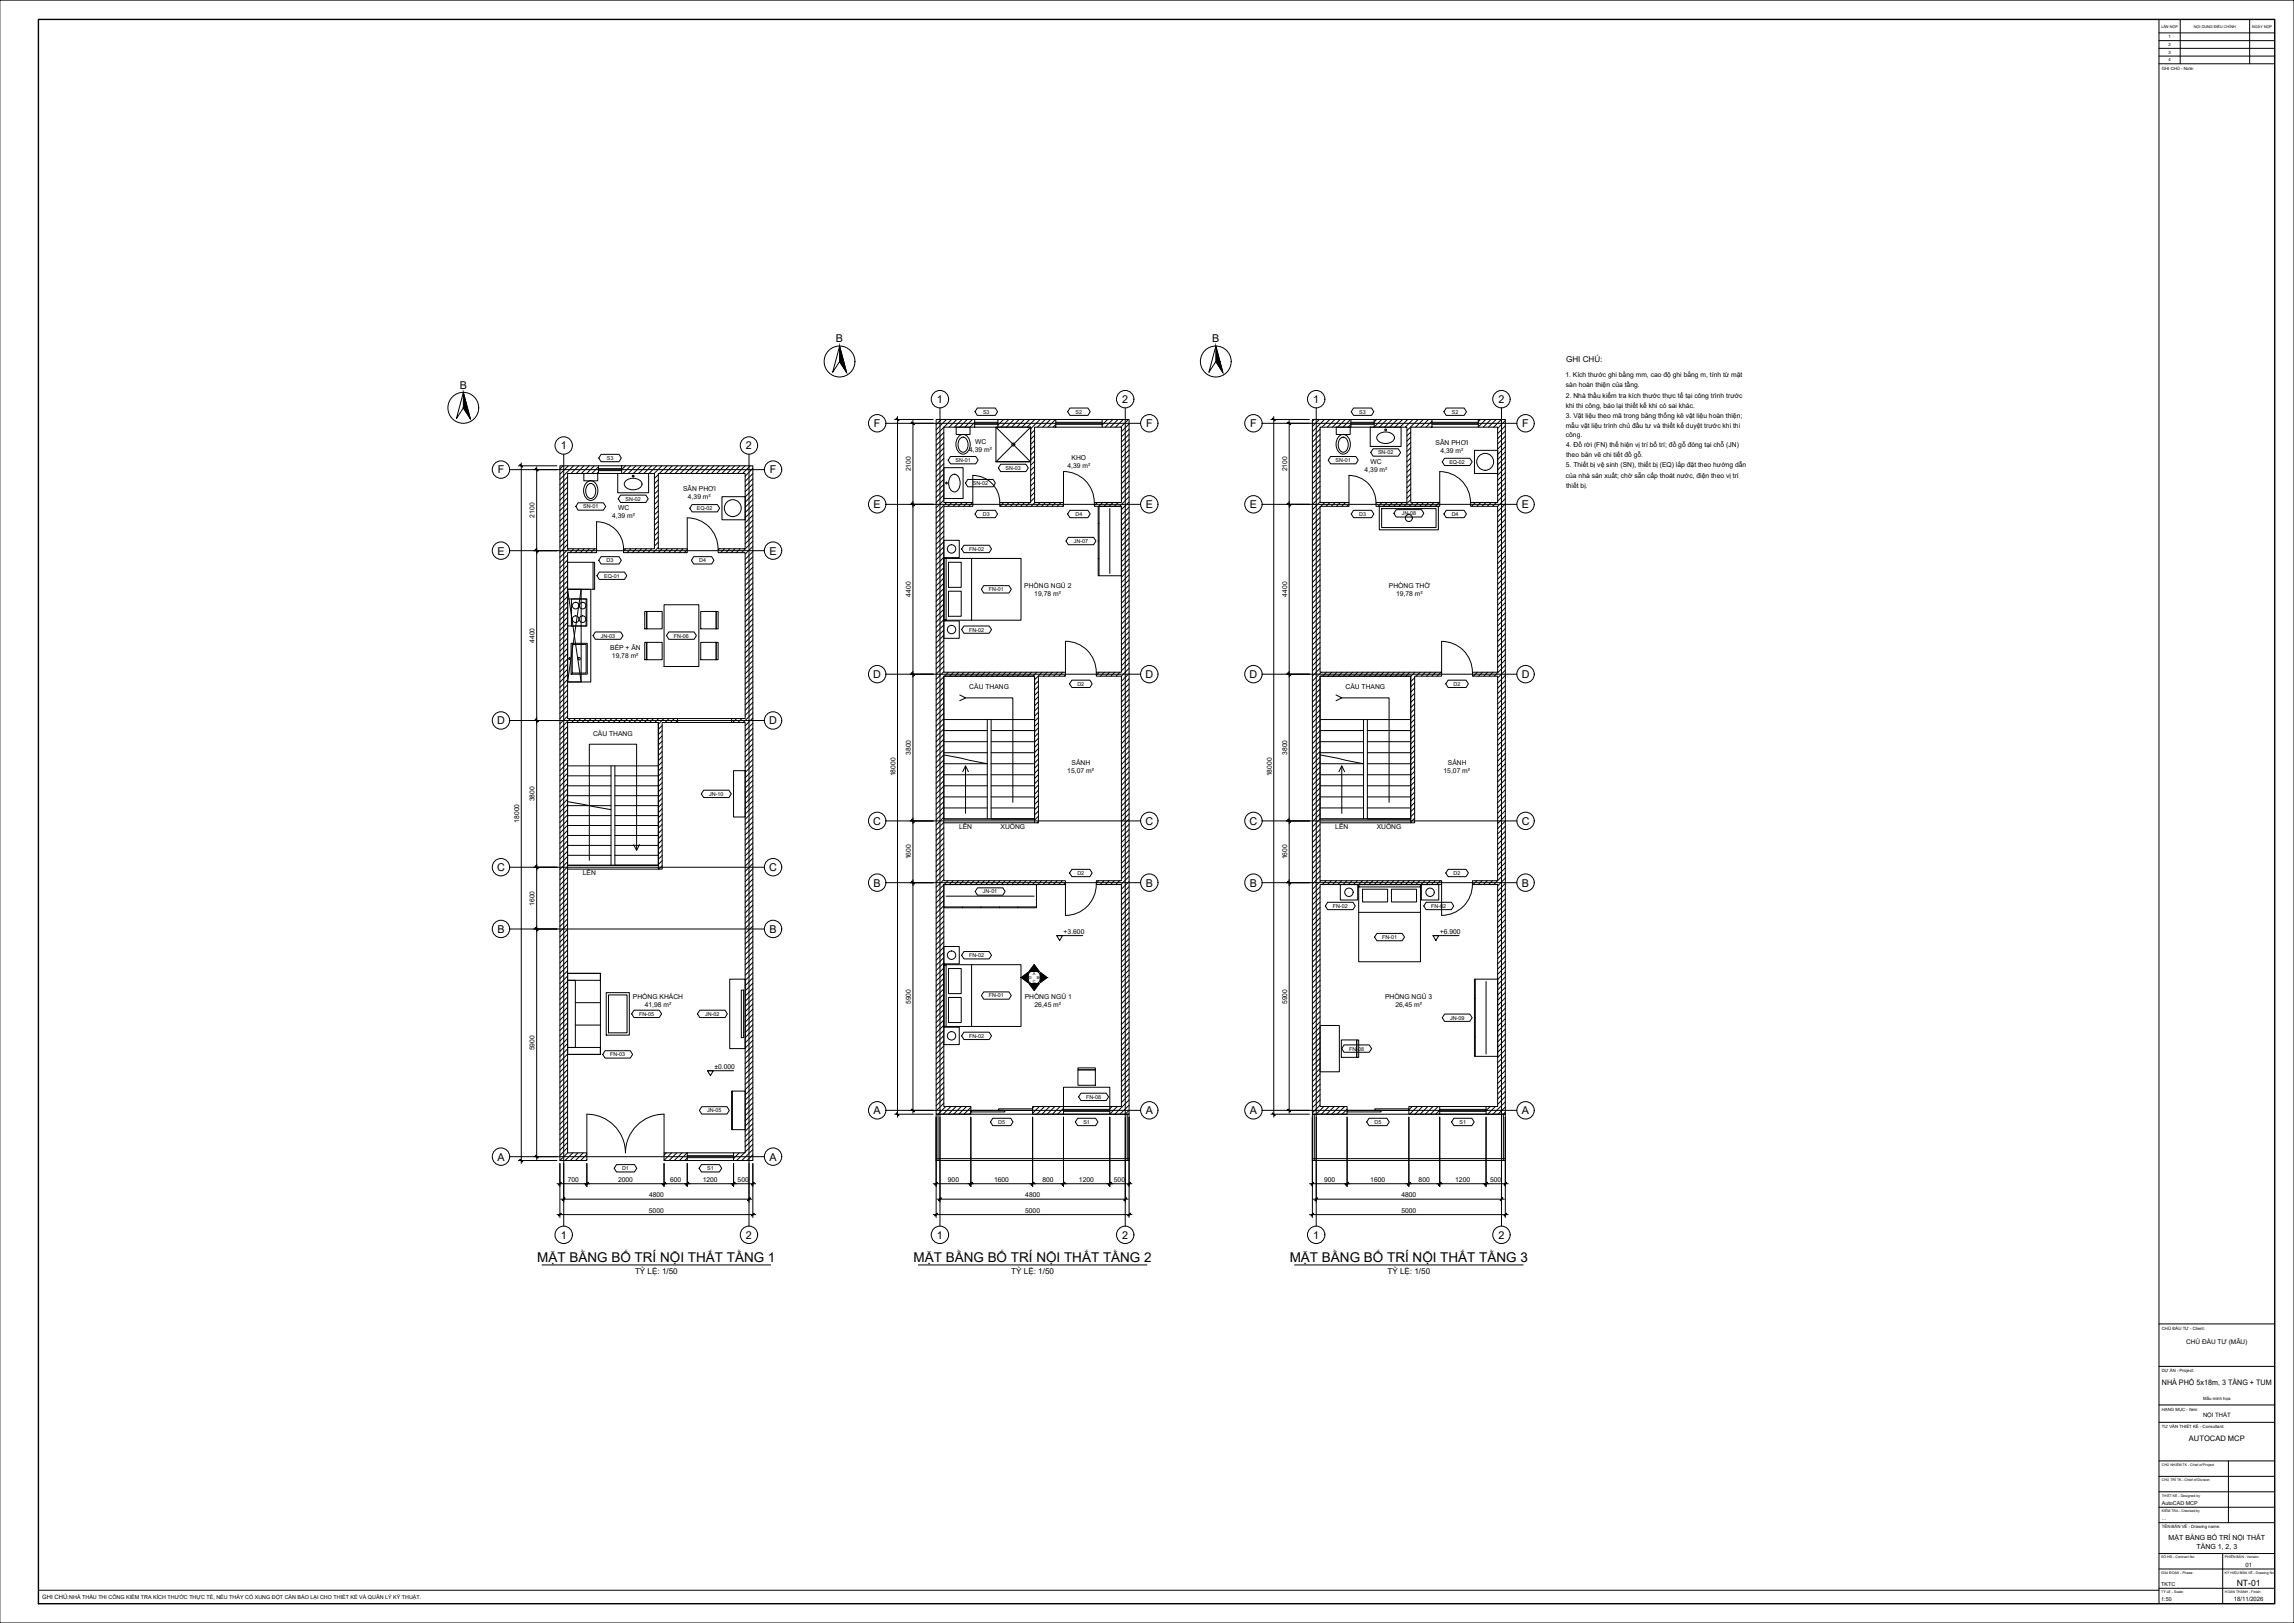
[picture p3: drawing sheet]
<svg xmlns="http://www.w3.org/2000/svg" width="1189mm" height="841mm" viewBox="0 0 1189 841" stroke-linecap="round" stroke-linejoin="round" font-family="sans-serif">
<defs><g id="words">
<g font-size="7">
<text x="278" y="654">MẶT BẰNG BỐ TRÍ NỘI THẤT TẦNG 1</text>
<text x="473" y="654">MẶT BẰNG BỐ TRÍ NỘI THẤT TẦNG 2</text>
<text x="668" y="654">MẶT BẰNG BỐ TRÍ NỘI THẤT TẦNG 3</text>
</g>
<g font-size="5.6">
<text x="433" y="177">B</text>
<text x="628" y="177">B</text>
<text x="238" y="201">B</text>
<text x="486" y="209">1</text>
<text x="582" y="209">2</text>
<text x="681" y="209">1</text>
<text x="777" y="209">2</text>
<text x="453" y="221">F</text>
<text x="594" y="221">F</text>
<text x="648" y="221">F</text>
<text x="789" y="221">F</text>
<text x="291" y="233">1</text>
<text x="387" y="233">2</text>
<text x="258" y="245">F</text>
<text x="399" y="245">F</text>
<text x="453" y="263">E</text>
<text x="594" y="263">E</text>
<text x="648" y="263">E</text>
<text x="789" y="263">E</text>
<text x="258" y="287">E</text>
<text x="399" y="287">E</text>
<text x="453" y="351">D</text>
<text x="594" y="351">D</text>
<text x="648" y="351">D</text>
<text x="789" y="351">D</text>
<text x="258" y="375">D</text>
<text x="399" y="375">D</text>
<text x="453" y="427">C</text>
<text x="594" y="427">C</text>
<text x="648" y="427">C</text>
<text x="789" y="427">C</text>
<text x="258" y="451">C</text>
<text x="399" y="451">C</text>
<text x="453" y="459">B</text>
<text x="594" y="459">B</text>
<text x="648" y="459">B</text>
<text x="789" y="459">B</text>
<text x="258" y="483">B</text>
<text x="399" y="483">B</text>
<text x="453" y="577">A</text>
<text x="594" y="577">A</text>
<text x="648" y="577">A</text>
<text x="789" y="577">A</text>
<text x="258" y="601">A</text>
<text x="399" y="601">A</text>
<text x="291" y="642">1</text>
<text x="387" y="642">2</text>
<text x="486" y="642">1</text>
<text x="582" y="642">2</text>
<text x="681" y="642">1</text>
<text x="777" y="642">2</text>
</g>
<text font-size="4.5" x="1159" y="822">NT-01</text>
<g font-size="4.2">
<text x="812" y="187">GHI CHÚ:</text>
<text x="329" y="660">TỶ LỆ: 1/50</text>
<text x="524" y="660">TỶ LỆ: 1/50</text>
<text x="719" y="660">TỶ LỆ: 1/50</text>
</g>
<g font-size="3.9">
<text x="1120" y="718">NHÀ PHỐ 5x18m, 3 TẦNG + TUM</text>
<text x="1134" y="747">AUTOCAD MCP</text>
</g>
<g font-size="3.6">
<text x="1124" y="798">MẶT BẰNG BỐ TRÍ NỘI THẤT</text>
<text x="1138" y="802">TẦNG 1, 2, 3</text>
</g>
<g font-size="3.5">
<text x="811" y="195">1. Kích thước ghi bằng mm, cao độ ghi bằng m, tính từ mặt</text>
<text x="812" y="201">sàn hoàn thiện của tầng.</text>
<text x="812" y="206">2. Nhà thầu kiểm tra kích thước thực tế tại công trình trước</text>
<text x="811" y="211">khi thi công, báo lại thiết kế khi có sai khác.</text>
<text x="811" y="222">mẫu vật liệu trình chủ đầu tư và thiết kế duyệt trước khi thi</text>
<text x="812" y="217">3. Vật liệu theo mã trong bảng thống kê vật liệu hoàn thiện;</text>
<text x="812" y="226">công.</text>
<text x="505" y="230">WC</text>
<text x="744" y="231">SÂN PHƠI</text>
<text x="812" y="232">4. Đồ rời (FN) thể hiện vị trí bố trí; đồ gỗ đóng tại chỗ (JN)</text>
<text x="502" y="234">4,39 m²</text>
<text x="555" y="238">KHO</text>
<text x="747" y="235">4,39 m²</text>
<text x="812" y="237">theo bản vẽ chi tiết đồ gỗ.</text>
<text x="472" y="244" transform="rotate(-90 472 244)">2100</text>
<text x="553" y="242">4,39 m²</text>
<text x="667" y="244" transform="rotate(-90 667 244)">2100</text>
<text x="707" y="244">4,39 m²</text>
<text x="710" y="240">WC</text>
<text x="812" y="242">5. Thiết bị vệ sinh (SN), thiết bị (EQ) lắp đặt theo hướng dẫn</text>
<text x="812" y="247">của nhà sản xuất; chờ sẵn cấp thoát nước, điện theo vị trí</text>
<text x="354" y="255">SÂN PHƠI</text>
<text x="812" y="253">thiết bị.</text>
<text x="357" y="259">4,39 m²</text>
<text x="277" y="268" transform="rotate(-90 277 268)">2100</text>
<text x="317" y="268">4,39 m²</text>
<text x="320" y="264">WC</text>
<text x="531" y="305">PHÒNG NGỦ 2</text>
<text x="720" y="305">PHÒNG THỜ</text>
<text x="472" y="309" transform="rotate(-90 472 309)">4400</text>
<text x="536" y="309">19,78 m²</text>
<text x="667" y="309" transform="rotate(-90 667 309)">4400</text>
<text x="724" y="309">19,78 m²</text>
<text x="277" y="333" transform="rotate(-90 277 333)">4400</text>
<text x="316" y="337">BẾP + ĂN</text>
<text x="317" y="341">19,78 m²</text>
<text x="502" y="357">CẦU THANG</text>
<text x="697" y="357">CẦU THANG</text>
<text x="307" y="381">CẦU THANG</text>
<text x="472" y="391" transform="rotate(-90 472 391)">3800</text>
<text x="667" y="391" transform="rotate(-90 667 391)">3800</text>
<text x="553" y="401">15,07 m²</text>
<text x="555" y="397">SẢNH</text>
<text x="748" y="401">15,07 m²</text>
<text x="750" y="397">SẢNH</text>
<text x="464" y="402" transform="rotate(-90 464 402)">18000</text>
<text x="659" y="402" transform="rotate(-90 659 402)">18000</text>
<text x="277" y="415" transform="rotate(-90 277 415)">3800</text>
<text x="269" y="426" transform="rotate(-90 269 426)">18000</text>
<text x="497" y="430">LÊN</text>
<text x="519" y="430">XUỐNG</text>
<text x="692" y="430">LÊN</text>
<text x="713" y="430">XUỐNG</text>
<text x="472" y="445" transform="rotate(-90 472 445)">1600</text>
<text x="667" y="445" transform="rotate(-90 667 445)">1600</text>
<text x="302" y="454">LÊN</text>
<text x="277" y="469" transform="rotate(-90 277 469)">1600</text>
<text x="551" y="484">+3.600</text>
<text x="746" y="484">+6.900</text>
<text x="328" y="518">PHÒNG KHÁCH</text>
<text x="334" y="522">41,98 m²</text>
<text x="472" y="520" transform="rotate(-90 472 520)">5900</text>
<text x="531" y="518">PHÒNG NGỦ 1</text>
<text x="536" y="522">26,45 m²</text>
<text x="667" y="520" transform="rotate(-90 667 520)">5900</text>
<text x="718" y="518">PHÒNG NGỦ 3</text>
<text x="723" y="522">26,45 m²</text>
<text x="277" y="544" transform="rotate(-90 277 544)">5900</text>
<text x="370" y="554">±0.000</text>
<text x="294" y="612">700</text>
<text x="320" y="612">2000</text>
<text x="347" y="612">600</text>
<text x="364" y="612">1200</text>
<text x="382" y="612">500</text>
<text x="491" y="612">900</text>
<text x="515" y="612">1600</text>
<text x="540" y="612">800</text>
<text x="559" y="612">1200</text>
<text x="577" y="612">500</text>
<text x="686" y="612">900</text>
<text x="710" y="612">1600</text>
<text x="735" y="612">800</text>
<text x="754" y="612">1200</text>
<text x="772" y="612">500</text>
<text x="336" y="620">4800</text>
<text x="531" y="620">4800</text>
<text x="726" y="620">4800</text>
<text x="336" y="628">5000</text>
<text x="531" y="628">5000</text>
<text x="726" y="628">5000</text>
</g>
<text font-size="3.4" x="1133" y="697">CHỦ ĐẦU TƯ (MẪU)</text>
<g font-size="3.1">
<text x="1142" y="734">NỘI THẤT</text>
<text x="1164" y="812">01</text>
<text x="22" y="829">GHI CHÚ:NHÀ THẦU THI CÔNG KIỂM TRA KÍCH THƯỚC THỰC TẾ, NẾU THẤY CÓ XUNG ĐỘT CẦN BÁO LẠI CHO THIẾT KẾ VÀ QUẢN LÝ KỸ THUẬT.</text>
<text x="1158" y="830">18/11/2026</text>
</g>
<g font-size="2.8">
<text x="509" y="214">S3</text>
<text x="557" y="214">S2</text>
<text x="704" y="214">S3</text>
<text x="752" y="214">S2</text>
<text x="314" y="238">S3</text>
<text x="495" y="239">SN-01</text>
<text x="692" y="239">SN-01</text>
<text x="714" y="235">SN-02</text>
<text x="521" y="243">SN-03</text>
<text x="751" y="240">EQ-02</text>
<text x="504" y="251">SN-02</text>
<text x="302" y="263">SN-01</text>
<text x="324" y="259">SN-02</text>
<text x="361" y="264">EQ-02</text>
<text x="509" y="267">D3</text>
<text x="557" y="267">D4</text>
<text x="704" y="267">D3</text>
<text x="726" y="267">JN-08</text>
<text x="752" y="267">D4</text>
<text x="556" y="281">JN-07</text>
<text x="502" y="285">FN-02</text>
<text x="314" y="291">D3</text>
<text x="362" y="291">D4</text>
<text x="313" y="299">EQ-01</text>
<text x="512" y="306">FN-01</text>
<text x="502" y="327">FN-02</text>
<text x="311" y="330">JN-03</text>
<text x="349" y="330">FN-06</text>
<text x="558" y="355">D2</text>
<text x="753" y="355">D2</text>
<text x="368" y="412">JN-10</text>
<text x="558" y="453">D2</text>
<text x="753" y="453">D2</text>
<text x="509" y="463">JN-01</text>
<text x="691" y="470">FN-02</text>
<text x="742" y="470">FN-02</text>
<text x="716" y="487">FN-01</text>
<text x="502" y="496">FN-02</text>
<text x="512" y="517">FN-01</text>
<text x="331" y="526">FN-05</text>
<text x="365" y="526">JN-02</text>
<text x="751" y="528">JN-09</text>
<text x="502" y="538">FN-02</text>
<text x="699" y="544">FN-08</text>
<text x="316" y="547">FN-03</text>
<text x="563" y="569">FN-08</text>
<text x="366" y="576">JN-05</text>
<text x="517" y="582">D5</text>
<text x="561" y="582">S1</text>
<text x="712" y="582">D5</text>
<text x="756" y="582">S1</text>
<text x="322" y="606">D1</text>
<text x="366" y="606">S1</text>
<text x="1120" y="780">AutoCAD MCP</text>
<text x="1120" y="788">...</text>
<text x="1120" y="822">TKTC</text>
<text x="1120" y="830">1:50</text>
</g>
<g font-size="2.2">
<text x="1124" y="20">1</text>
<text x="1124" y="24">2</text>
<text x="1124" y="28">3</text>
<text x="1124" y="32">4</text>
<text x="1120" y="36">GHI CHÚ - Note:</text>
<text x="1120" y="689">CHỦ ĐẦU TƯ - Client:</text>
<text x="1120" y="711">DỰ ÁN - Project:</text>
<text x="1142" y="726">Mẫu minh họa</text>
<text x="1120" y="731">HẠNG MỤC - Item:</text>
<text x="1120" y="740">TƯ VẤN THIẾT KẾ - Consultant:</text>
<text x="1120" y="792">TÊN BẢN VẼ - Drawing name:</text>
</g>
<g font-size="2.1">
<text x="533" y="507">D</text>
<text x="535" y="509">C</text>
<text x="535" y="505">A</text>
<text x="537" y="507">B</text>
</g>
<g font-size="2">
<text x="1120" y="14">LẦN NỘP</text>
<text x="1137" y="14">NỘI DUNG ĐIỀU CHỈNH</text>
<text x="1167" y="14">NGÀY NỘP</text>
</g>
<g font-size="1.8">
<text x="1120" y="760">CHỦ NHIỆM TK - Chief of Project</text>
<text x="1120" y="768">CHỦ TRÌ TK - Chief of Division</text>
<text x="1120" y="776">THIẾT KẾ - Designed by</text>
<text x="1120" y="784">KIỂM TRA - Checked by</text>
<text x="1120" y="807">SỐ HĐ - Contract No:</text>
<text x="1153" y="807">PHIÊN BẢN - Version</text>
<text x="1120" y="815">GIAI ĐOẠN - Phase:</text>
<text x="1153" y="815">KÝ HIỆU BẢN VẼ - Drawing No</text>
<text x="1120" y="825">TỶ LỆ - Scale:</text>
<text x="1153" y="825">HOÀN THÀNH - Finish:</text>
</g>
</g></defs>
<!-- layer: A-WALL -->
<path d="M485 217h20v4h-16v39h15v2h-15v86h63v2h-14v76h-2v-76h-47v106h63v2h-63v115h14v4h-18zM517 217h30v4h-11v39h15v2h-33v-2h16v-39h-17zM571 217h14v360h-10v-4h6v-115h-13v-2h13v-106h-13v-2h13v-86h-14v-2h14v-39h-10zM680 217h20v4h-16v39h15v2h-15v86h63v2h-14v76h-2v-76h-47v106h63v2h-63v115h14v4h-18zM712 217h30v4h-11v39h15v2h-33v-2h16v-39h-17zM766 217h14v360h-10v-4h6v-115h-13v-2h13v-106h-13v-2h13v-86h-14v-2h14v-39h-10zM290 241h20v4h-16v39h15v2h-15v86h57v2h-8v76h-2v-76h-47v223h10v4h-14zM322 241h68v360h-10v-4h6v-223h-7v-2h7v-86h-14v-2h14v-39h-45v39h15v2h-33v-2h16v-39h-17zM535 573h16v4h-16zM730 573h16v4h-16zM344 597h12v4h-12z" fill="none" stroke="#000" stroke-width=".52"/>
<!-- layer: A-WALL-PATT -->
<g fill="none" stroke="#000" stroke-width=".52">
<path d="M488 217l-3 3M490 217l-5 6M493 217l-8 8M496 217l-4 4M499 217l-4 4M501 217l-4 4M504 217l-4 4M505 219l-2 2M517 217v1M520 217l-3 3M523 217l-4 4M526 217l-4 4"/>
<path d="M528 217l-4 4M531 217l-4 4M534 217l-4 4M536 217l-4 4M539 217l-5 5M542 217l-4 4M544 217l-4 4M547 217l-4 4M547 220l-1 1M571 217v1M574 217l-3 3M577 217l-4 4"/>
<path d="M579 217l-4 4M582 217l-4 4M585 217l-4 4M585 220l-4 4M681 217l-1 1M684 217l-4 4M686 217l-6 7M689 217l-4 4M692 217l-4 4M695 217l-4 4M697 217l-4 4M700 217l-4 4"/>
<path d="M700 220l-1 1M713 217l-1 2M716 217l-4 4M719 217l-4 4M722 217l-5 4M724 217l-4 4M727 217l-4 4M730 217l-4 4M732 217l-4 4M735 217l-6 6M738 217l-4 4M740 217l-4 4"/>
<path d="M742 218l-3 3M767 217l-1 2M770 217l-4 4M773 217l-4 4M775 217l-4 4M778 217l-4 4M780 218l-4 4M489 224l-4 4M489 227l-4 4M489 229l-4 4M489 232l-4 4M489 235l-4 4"/>
<path d="M489 238l-4 4M536 223l-2 2M536 226l-2 2M536 228l-2 2M536 231l-2 2M536 234l-2 2M536 236l-2 2M536 239l-2 2M585 222l-4 4M585 225l-4 4M585 228l-4 4M585 230l-4 4"/>
<path d="M585 233l-4 4M585 236l-4 4M585 239l-4 4M684 225l-4 4M684 222l-4 4M684 228l-4 4M684 230l-4 4M684 233l-4 4M684 236l-4 4M684 239l-4 4M731 224l-2 2M731 227l-2 2"/>
<path d="M731 229l-2 2M731 232l-2 2M731 235l-2 2M731 237l-2 2M742 221h.1M780 221l-4 4M780 223l-4 4M780 226l-4 4M780 229l-4 4M780 231l-4 4M780 234l-4 4M780 237l-4 4"/>
<path d="M780 240l-4 4M292 241l-2 2M294 247l-4 4M294 250l-4 4M294 253l-4 4M294 255l-4 4M294 258l-4 4M295 241l-5 5M297 241l-7 7M300 241l-4 4M303 241l-4 4M305 241l-4 4"/>
<path d="M308 241l-4 4M310 242l-3 3M310 245h-1M324 241l-2 2M327 241l-4 4M330 241l-4 4M332 241l-4 4M335 241l-4 4M338 241l-4 4M340 241l-4 4M341 246l-2 2M341 249l-2 2"/>
<path d="M341 251l-2 2M341 254l-2 2M341 257l-2 2M341 259l-2 2M343 241l-4 4M346 241l-4 4M348 241l-4 4M351 241l-4 4M354 241l-4 4M357 241l-4 4M359 241l-4 4M362 241l-4 4"/>
<path d="M365 241l-4 4M367 241l-4 4M370 241l-4 4M373 241l-4 4M375 241l-4 4M378 241l-4 4M381 241l-4 4M383 241l-4 4M386 241l-4 4M389 241l-4 4M390 243l-4 4M390 245l-4 4"/>
<path d="M390 248l-4 4M390 251l-4 4M390 254l-4 3M390 256l-4 4M390 259l-4 4M489 240l-4 4M489 243l-4 4M489 246l-4 4M489 248l-4 4M489 251l-4 4M489 254l-4 4M489 256l-4 4"/>
<path d="M489 259l-4 4M536 242l-2 2M536 244l-2 2M536 247l-2 2M536 250l-2 2M536 253l-2 2M536 255l-2 2M536 258l-2 2M585 241l-4 4M585 244l-4 4M585 247l-4 4M585 249l-4 4"/>
<path d="M585 252l-4 4M585 255l-4 4M585 257l-5 5M684 247l-4 4M684 241l-4 4M684 244l-4 4M684 249l-4 4M684 252l-4 4M684 255l-4 4M684 257l-4 4M731 240l-2 2M731 243l-2 2"/>
<path d="M731 245l-2 2M731 248l-2 2M731 251l-2 2M731 254l-2 2M731 256l-2 2M731 259l-3 3M780 242l-4 4M780 245l-4 4M780 248l-4 4M780 250l-4 4M780 253l-4 4M780 256l-4 4"/>
<path d="M780 258l-4 4M294 261l-4 4M294 263l-4 4M294 266l-4 4M294 269l-4 4M294 271l-4 4M294 274l-4 4M294 277l-4 4M294 279l-4 4M341 262l-2 2M341 265l-2 2M341 267l-2 2"/>
<path d="M341 270l-2 2M341 273l-2 2M341 276l-2 2M341 278l-2 2M390 262l-4 4M390 264l-4 4M390 267l-4 4M390 270l-4 4M390 272l-4 4M390 275l-4 4M390 278l-4 4M489 265l-4 4"/>
<path d="M489 267l-4 4M489 270l-4 4M489 273l-4 4M489 275l-4 4M489 278l-4 4M491 260l-6 6M493 260l-2 2M496 260l-2 2M499 260l-2 2M501 260l-2 2M504 260l-2 2M520 260l-2 2"/>
<path d="M523 260l-2 2M526 260l-2 2M528 260l-2 2M531 260l-2 2M534 260l-2 2M536 260l-2 2M539 260l-2 2M542 260l-2 2M545 260l-3 2M547 260l-2 2M550 260l-2 2M551 262h.1"/>
<path d="M569 260l-2 2M571 260l-2 2M574 260l-2 2M577 260l-2 2M580 260l-2 2M585 260l-4 4M585 263l-4 4M585 266l-4 4M585 268l-4 4M585 271l-4 4M585 274l-4 4M585 276l-4 4"/>
<path d="M585 279l-4 4M684 263l-4 4M684 276l-4 4M684 260l-4 4M684 266l-4 3M684 268l-4 4M684 271l-4 4M684 274l-4 4M684 279l-4 4M687 260l-2 2M689 260l-2 2M692 260l-2 2"/>
<path d="M695 260l-2 2M697 260l-2 2M699 261l-1 1M714 260l-1 1M716 260l-2 2M719 260l-2 2M722 260l-2 2M724 260l-2 2M727 260l-2 2M732 260l-2 2M735 260l-2 2M738 260l-2 2"/>
<path d="M740 260l-2 2M743 260l-2 2M746 260l-2 2M765 260l-2 2M767 260l-2 2M770 260l-2 2M773 260l-2 2M775 260l-2 2M780 261l-4 4M780 264l-4 4M780 266l-4 4M780 269l-4 4"/>
<path d="M780 272l-4 4M780 275l-4 4M780 277l-4 4M780 280l-4 4M294 282l-4 4M294 288l-4 4M294 290l-4 4M294 293l-4 4M294 296l-4 4M294 298l-4 4M295 284l-5 5M297 284l-2 2"/>
<path d="M300 284l-2 2M303 284l-2 2M305 284l-2 2M308 284l-2 2M309 286h.1M324 284l-1 1M327 284l-2 2M330 284l-2 2M332 284l-2 2M335 284l-2 2M338 284l-2 2M341 281l-2 2"/>
<path d="M341 284l-3 2M343 284l-2 2M346 284l-2 2M349 284l-2 2M351 284l-2 2M354 284l-2 2M356 285l-1 1M373 284l-1 1M375 284l-2 2M378 284l-2 2M381 284l-2 2M384 284l-2 2"/>
<path d="M390 280l-6 6M390 283l-4 4M390 286l-4 4M390 289l-4 4M390 291l-4 4M390 294l-4 4M390 297l-4 4M390 299l-4 4M489 281l-4 4M489 283l-4 4M489 286l-4 4M489 289l-4 4"/>
<path d="M489 291l-4 4M489 294l-4 4M489 297l-4 4M489 300l-4 4M585 282l-4 4M585 284l-4 4M585 287l-4 4M585 290l-4 4M585 292l-4 4M585 295l-4 4M585 298l-4 4M684 284l-4 4"/>
<path d="M684 292l-4 4M684 282l-4 4M684 287l-4 4M684 290l-4 4M684 295l-4 4M684 298l-4 4M780 283l-4 4M780 285l-4 4M780 288l-4 4M780 291l-4 4M780 293l-4 4M780 296l-4 4"/>
<path d="M780 299l-4 4M294 301l-4 4M294 304l-4 4M294 306l-4 4M294 309l-4 4M294 312l-4 4M294 314l-4 5M294 317l-4 4M294 320l-4 4M390 302l-4 4M390 305l-4 4M390 307l-4 4"/>
<path d="M390 310l-4 4M390 313l-4 4M390 315l-4 4M390 318l-4 4M489 302l-4 4M489 305l-4 4M489 308l-4 4M489 310l-4 4M489 313l-4 4M489 316l-4 4M489 318l-4 4M585 301l-4 4"/>
<path d="M585 303l-4 4M585 306l-4 4M585 309l-4 4M585 311l-4 4M585 314l-4 4M585 317l-4 4M585 319l-4 4M684 309l-4 4M684 301l-4 4M684 303l-4 4M684 306l-4 4M684 311l-4 4"/>
<path d="M684 314l-4 4M684 317l-4 4M684 319l-4 4M780 301l-4 5M780 304l-4 4M780 307l-4 4M780 310l-4 4M780 312l-4 4M780 315l-4 4M780 318l-4 4M294 323l-4 4M294 325l-4 4"/>
<path d="M294 328l-4 4M294 331l-4 4M294 333l-4 4M294 336l-4 4M294 339l-4 4M390 321l-4 4M390 324l-4 4M390 326l-4 4M390 329l-4 4M390 332l-4 4M390 334l-4 4M390 337l-4 4"/>
<path d="M390 340l-4 4M489 321l-4 4M489 324l-4 4M489 327l-4 3M489 329l-4 4M489 332l-4 4M489 335l-4 4M489 337l-4 4M489 340l-4 4M585 322l-4 4M585 325l-4 4M585 327l-4 4"/>
<path d="M585 330l-4 4M585 333l-4 4M585 336l-4 4M585 338l-4 4M684 330l-4 4M684 322l-4 4M684 325l-4 4M684 327l-4 4M684 333l-4 4M684 336l-4 4M684 338l-4 4M780 320l-4 4"/>
<path d="M780 323l-4 4M780 326l-4 4M780 328l-4 4M780 331l-4 4M780 334l-4 4M780 337l-4 4M780 339l-4 4M294 341l-4 4M294 344l-4 4M294 347l-4 4M294 350l-4 4M294 352l-4 4"/>
<path d="M294 355l-4 4M294 358l-4 4M390 342l-4 4M390 345l-4 4M390 348l-4 4M390 351l-4 3M390 353l-4 4M390 356l-4 4M390 359l-4 4M489 343l-4 4M489 345l-4 4M489 348l-4 4"/>
<path d="M489 351l-4 4M489 353l-4 4M489 356l-4 4M489 359l-4 4M492 348l-2 2M494 348l-2 2M497 348l-2 2M500 348l-2 2M502 348l-2 2M505 348l-2 2M508 348l-2 2M510 348l-2 2"/>
<path d="M513 348l-2 2M516 348l-2 2M518 348l-2 2M521 348l-2 2M524 348l-2 2M527 348l-2 2M529 348l-2 2M532 348l-2 2M535 348l-2 2M537 348l-2 2M538 353l-2 2M538 356l-2 2"/>
<path d="M538 358l-2 2M540 348l-4 4M543 348l-2 2M545 348l-2 2M548 348l-2 2M551 348l-2 2M552 350h-1M570 348l-2 2M572 348l-2 2M575 348l-2 2M578 348l-2 2M580 348l-2 2"/>
<path d="M585 341l-4 4M585 344l-4 4M585 346l-4 4M585 349l-4 4M585 352l-4 4M585 354l-4 4M585 357l-4 4M585 360l-4 4M684 346l-4 4M684 341l-4 4M684 344l-4 4M684 352l-4 4"/>
<path d="M684 354l-4 4M684 357l-4 4M684 360l-4 4M685 348l-5 5M687 348l-2 2M690 348l-2 2M693 348l-2 2M696 348l-2 2M698 348l-2 2M701 348l-2 2M704 348l-2 2M706 348l-2 2"/>
<path d="M709 348l-2 2M712 348l-2 2M714 348l-2 2M717 348l-2 2M720 348l-2 2M722 348l-2 2M725 348l-2 2M728 348l-2 2M731 348l-2 2M733 351l-2 2M733 354l-2 2M733 357l-2 2"/>
<path d="M733 359l-2 2M733 348l-2 3M736 348l-2 2M739 348l-2 2M741 348l-2 2M744 348l-2 2M747 348l-2 2M766 348l-2 2M768 348l-2 2M771 348l-2 2M774 348l-2 2M780 342l-4 4"/>
<path d="M780 345l-6 5M780 347l-4 4M780 350l-4 4M780 353l-4 4M780 355l-4 4M780 358l-4 4M294 360l-4 4M294 363l-4 4M294 366l-4 4M294 368l-4 4M294 371l-4 4M294 376l-4 4"/>
<path d="M294 379l-4 4M296 372l-6 6M298 372l-2 2M301 372l-2 2M304 372l-2 2M306 372l-2 2M309 372l-2 2M312 372l-2 2M314 372l-2 2M317 372l-2 2M320 372l-2 2M323 372l-3 2"/>
<path d="M325 372l-2 2M328 372l-2 2M331 372l-2 2M333 372l-2 2M336 372l-2 2M339 372l-2 2M341 372l-2 2M343 376l-2 2M343 379l-2 2M344 372l-3 3M347 372l-2 2M349 372l-2 2"/>
<path d="M351 373l-1 1M382 372l-2 2M384 372l-2 2M390 361l-4 4M390 364l-4 4M390 367l-4 4M390 369l-5 5M390 372l-4 4M390 375l-4 4M390 377l-4 4M489 362l-4 3M489 364l-4 4"/>
<path d="M489 367l-4 4M489 370l-4 4M489 372l-4 4M489 375l-4 4M489 378l-4 4M538 361l-2 2M538 364l-2 2M538 366l-2 2M538 369l-2 2M538 372l-2 2M538 374l-2 2M538 377l-2 2"/>
<path d="M538 380l-2 2M585 362l-4 5M585 365l-4 4M585 368l-4 4M585 371l-4 4M585 373l-4 4M585 376l-4 4M585 379l-4 4M684 368l-4 4M684 376l-4 4M684 362l-4 4M684 365l-4 4"/>
<path d="M684 371l-4 4M684 373l-4 4M684 379l-4 4M733 362l-2 2M733 365l-2 2M733 367l-2 2M733 370l-2 2M733 373l-2 2M733 375l-2 2M733 378l-2 2M780 361l-4 4M780 363l-4 4"/>
<path d="M780 366l-4 4M780 369l-4 4M780 372l-4 4M780 374l-4 4M780 377l-4 4M780 380l-4 4M294 382l-4 4M294 385l-4 4M294 387l-4 4M294 390l-4 4M294 393l-4 4M294 395l-4 4"/>
<path d="M294 398l-4 4M343 381l-2 2M343 384l-2 2M343 387l-2 2M343 389l-2 2M343 392l-2 2M343 395l-2 2M343 397l-2 2M390 380l-4 4M390 383l-4 4M390 386l-4 4M390 388l-4 4"/>
<path d="M390 391l-4 4M390 394l-4 4M390 396l-4 4M390 399l-4 4M489 380l-4 4M489 383l-4 4M489 386l-4 4M489 388l-4 4M489 391l-4 4M489 394l-4 4M489 397l-4 4M489 399l-4 4"/>
<path d="M538 383l-2 2M538 385l-2 2M538 388l-2 2M538 391l-2 2M538 393l-2 2M538 396l-2 2M538 399l-2 2M585 381l-4 4M585 384l-4 4M585 387l-4 4M585 389l-4 4M585 392l-4 4"/>
<path d="M585 395l-4 4M585 398l-4 4M684 384l-4 4M684 392l-4 4M684 381l-4 4M684 387l-4 4M684 389l-4 4M684 395l-4 4M684 397l-4 5M733 381l-2 2M733 384l-2 2M733 386l-2 2"/>
<path d="M733 389l-2 2M733 392l-2 2M733 394l-2 2M733 397l-2 2M733 400l-2 2M780 382l-4 4M780 385l-4 4M780 388l-4 4M780 390l-4 4M780 393l-4 4M780 396l-4 4M780 399l-4 3"/>
<path d="M294 401l-4 4M294 403l-4 4M294 406l-4 4M294 409l-4 4M294 411l-4 4M294 414l-4 4M294 417l-4 4M294 420l-4 4M343 400l-2 2M343 403l-2 2M343 406l-2 2M343 408l-2 2"/>
<path d="M343 411l-2 2M343 414l-2 2M343 416l-2 2M343 419l-2 2M390 402l-4 4M390 404l-4 4M390 407l-4 4M390 410l-4 4M390 412l-4 4M390 415l-4 4M390 418l-4 4M489 402l-4 4"/>
<path d="M489 405l-4 4M489 407l-4 4M489 410l-4 4M489 413l-4 4M489 415l-4 4M489 418l-4 4M538 401l-2 2M538 404l-2 2M538 407l-2 2M538 410l-2 2M538 412l-2 2M538 415l-2 2"/>
<path d="M538 418l-2 2M585 400l-4 4M585 403l-4 4M585 406l-4 4M585 408l-4 4M585 411l-4 4M585 414l-4 4M585 416l-4 4M585 419l-4 4M684 414l-4 4M684 400l-4 4M684 403l-4 4"/>
<path d="M684 406l-4 4M684 408l-4 4M684 411l-4 4M684 416l-4 4M684 419l-4 4M733 402l-2 2M733 405l-2 2M733 408l-2 2M733 410l-2 2M733 413l-2 2M733 416l-2 2M733 419l-2 2"/>
<path d="M780 401l-4 4M780 404l-4 4M780 407l-4 4M780 409l-4 4M780 412l-4 4M780 415l-4 4M780 417l-4 4M294 422l-4 4M294 425l-4 4M294 428l-4 4M294 430l-4 4M294 433l-4 4"/>
<path d="M294 436l-4 4M294 438l-4 4M343 422l-2 2M343 424l-2 2M343 427l-2 2M343 430l-2 2M343 433l-2 2M343 435l-2 2M343 438l-2 2M390 421l-4 4M390 423l-4 4M390 426l-4 4"/>
<path d="M390 429l-4 4M390 431l-4 4M390 434l-4 4M390 437l-4 4M390 439l-4 4M489 421l-4 4M489 423l-4 4M489 426l-4 4M489 429l-4 4M489 432l-4 4M489 434l-4 4M489 437l-4 4"/>
<path d="M489 440l-4 4M538 420l-2 2M538 423l-2 2M538 426h-1M585 422l-4 4M585 424l-4 4M585 427l-4 4M585 430l-4 4M585 433l-4 4M585 435l-4 4M585 438l-4 4M684 430l-4 4"/>
<path d="M684 422l-4 4M684 424l-4 4M684 427l-4 4M684 433l-4 4M684 435l-4 4M684 438l-4 4M733 421l-2 2M733 424l-2 2M780 420l-4 4M780 423l-4 4M780 425l-4 4M780 428l-4 4"/>
<path d="M780 431l-4 4M780 434l-4 4M780 436l-4 4M780 439l-4 4M294 441l-4 4M294 444l-4 4M294 447l-4 3M294 449l-4 4M294 452l-4 4M294 455l-4 4M294 457l-4 4M294 460l-4 4"/>
<path d="M343 441l-2 2M343 443l-2 2M343 446l-2 2M343 449l-2 1M390 442l-4 4M390 445l-4 4M390 447l-4 5M390 450l-4 4M390 453l-4 4M390 456l-4 4M390 458l-4 4M489 442l-4 4"/>
<path d="M489 445l-4 4M489 448l-4 4M489 450l-4 4M489 453l-4 4M489 456l-4 4M491 456l-6 7M494 456l-2 2M497 456l-2 2M499 456l-2 2M502 456l-2 2M505 456l-2 2M507 456l-2 2"/>
<path d="M510 456l-2 2M513 456l-2 2M516 456l-2 2M518 456l-2 2M521 456l-2 2M524 456l-2 2M526 456l-2 2M529 456l-2 2M532 456l-2 2M534 456l-2 2M537 456l-2 2M540 456l-2 2"/>
<path d="M542 456l-2 2M545 456l-2 2M548 456l-2 2M551 456l-2 2M552 457l-1 1M569 456l-1 2M572 456l-2 2M575 456l-2 2M577 456l-2 2M580 456l-2 2M585 441l-4 4M585 443l-4 4"/>
<path d="M585 446l-4 4M585 449l-4 4M585 451l-4 4M585 454l-4 4M585 457l-4 4M585 459l-4 4M684 451l-4 4M684 441l-4 4M684 443l-4 4M684 446l-4 4M684 449l-4 4M684 454l-4 4"/>
<path d="M684 459l-4 4M685 456l-5 5M687 456l-2 2M690 456l-2 2M693 456l-2 2M695 456l-2 2M698 456l-2 2M701 456l-2 2M703 456l-2 2M706 456l-2 2M709 456l-2 2M711 456l-2 2"/>
<path d="M714 456l-2 2M717 456l-2 2M720 456l-2 2M722 456l-2 2M725 456l-2 2M728 456l-2 2M730 456l-2 2M733 456l-2 2M736 456l-2 2M738 456l-2 2M741 456l-2 2M744 456l-2 2"/>
<path d="M747 456l-3 2M765 456l-2 2M768 456l-2 2M771 456l-2 2M773 456l-2 2M780 442l-4 4M780 444l-4 4M780 447l-4 4M780 450l-4 4M780 452l-6 6M780 455l-4 4M780 458l-4 4"/>
<path d="M294 463l-4 4M294 465l-4 4M294 468l-4 4M294 471l-4 4M294 473l-4 4M294 476l-4 4M294 479l-4 4M390 461l-4 4M390 464l-4 4M390 466l-4 4M390 469l-4 4M390 472l-4 4"/>
<path d="M390 474l-4 4M390 477l-4 4M390 480l-4 4M489 461l-4 4M489 464l-4 4M489 467l-4 4M489 469l-4 4M489 472l-4 4M489 475l-4 4M489 477l-4 4M585 462l-4 4M585 465l-4 4"/>
<path d="M585 468l-4 4M585 470l-4 4M585 473l-4 4M585 476l-4 4M585 478l-4 4M684 468l-4 4M684 462l-4 4M684 465l-4 4M684 470l-4 4M684 473l-4 4M684 476l-4 4M684 478l-4 4"/>
<path d="M780 460l-4 4M780 463l-4 4M780 466l-4 4M780 469l-4 4M780 471l-4 4M780 474l-4 4M780 477l-4 4M780 479l-4 4M294 482l-4 4M294 484l-4 4M294 487l-4 4M294 490l-4 4"/>
<path d="M294 492l-4 4M294 495l-4 4M294 498l-4 4M390 483l-4 4M390 485l-4 4M390 488l-4 4M390 491l-4 4M390 493l-4 4M390 496l-4 4M390 499l-4 4M489 480l-4 4M489 483l-4 4"/>
<path d="M489 485l-4 4M489 488l-4 4M489 491l-4 4M489 494l-4 4M489 496l-4 4M489 499l-4 4M585 481l-4 4M585 484l-4 4M585 486l-4 4M585 489l-4 4M585 492l-4 4M585 495l-4 4"/>
<path d="M585 497l-4 4M585 500l-4 4M684 481l-4 4M684 484l-4 4M684 486l-4 4M684 489l-4 4M684 492l-4 4M684 495l-4 4M684 497l-4 4M684 500l-4 4M780 482l-4 4M780 485l-4 4"/>
<path d="M780 487l-4 4M780 490l-4 4M780 493l-4 4M780 495l-4 4M780 498l-4 4M294 500l-4 4M294 503l-4 4M294 506l-4 4M294 508l-4 4M294 511l-4 4M294 514l-4 4M294 517l-4 4"/>
<path d="M294 519l-4 4M390 501l-4 4M390 504l-4 4M390 507l-4 4M390 509l-4 4M390 512l-4 4M390 515l-4 4M390 518l-4 4M489 502l-4 4M489 504l-4 4M489 507l-4 4M489 510l-4 4"/>
<path d="M489 512l-4 4M489 515l-4 4M489 518l-4 4M585 503l-4 4M585 505l-4 4M585 508l-4 4M585 511l-4 4M585 513l-4 4M585 516l-4 4M585 519l-4 4M684 503l-4 4M684 505l-4 4"/>
<path d="M684 508l-4 4M684 511l-4 4M684 513l-4 4M684 516l-4 4M684 519l-4 4M780 501l-4 4M780 504l-4 4M780 506l-4 4M780 509l-4 4M780 512l-4 4M780 514l-4 4M780 517l-4 4"/>
<path d="M780 520l-4 4M294 522l-4 4M294 525l-4 4M294 527l-4 4M294 530l-4 4M294 533l-4 4M294 535l-4 4M294 538l-4 4M390 520l-4 4M390 523l-4 4M390 526l-4 4M390 528l-4 4"/>
<path d="M390 531l-4 4M390 534l-4 4M390 536l-4 4M390 539l-4 4M489 520l-4 4M489 523l-4 4M489 526l-4 4M489 529l-4 4M489 531l-4 4M489 534l-4 4M489 537l-4 4M489 539l-4 4"/>
<path d="M585 521l-4 4M585 524l-4 4M585 527l-4 4M585 530l-4 4M585 532l-4 4M585 535l-4 4M585 538l-4 4M684 521l-4 4M684 524l-4 4M684 527l-4 4M684 530l-4 4M684 532l-4 4"/>
<path d="M684 535l-4 4M684 538l-4 4M780 522l-4 4M780 525l-4 4M780 528l-4 4M780 531l-4 4M780 533l-4 4M780 536l-4 4M780 539l-4 4M294 541l-4 4M294 544l-4 4M294 546l-4 4"/>
<path d="M294 549l-4 4M294 552l-4 4M294 554l-4 4M294 557l-4 4M294 560l-4 4M390 542l-4 4M390 544l-4 4M390 547l-4 4M390 550l-4 4M390 553l-4 4M390 555l-4 4M390 558l-4 4"/>
<path d="M489 542l-4 4M489 545l-4 4M489 547l-4 4M489 550l-4 4M489 553l-4 4M489 555l-4 5M489 558l-4 4M585 540l-4 4M585 543l-4 4M585 546l-4 4M585 548l-4 4M585 551l-4 4"/>
<path d="M585 554l-4 4M585 556l-4 4M585 559l-4 4M684 540l-4 4M684 543l-4 4M684 546l-4 4M684 548l-4 4M684 551l-4 4M684 554l-4 4M684 556l-4 4M684 559l-4 4M780 541l-4 4"/>
<path d="M780 544l-4 4M780 547l-4 4M780 549l-4 4M780 552l-4 4M780 555l-4 4M780 557l-4 4M294 562l-4 4M294 565l-4 4M294 568l-4 4M294 570l-4 4M294 573l-4 4M294 576l-4 4"/>
<path d="M294 579l-4 4M390 561l-4 4M390 563l-4 4M390 566l-4 4M390 569l-4 4M390 571l-4 4M390 574l-4 4M390 577l-4 4M390 580l-4 4M489 561l-4 4M489 564l-4 4M489 566l-4 4"/>
<path d="M489 569l-4 4M489 572l-4 4M490 573l-4 4M493 573l-4 4M495 573l-3 4M498 573l-4 4M501 573l-4 4M503 574l-3 3M503 577h-1M536 573l-1 1M539 573l-4 4M541 573l-4 4"/>
<path d="M544 573l-4 4M547 573l-4 4M549 573l-4 4M551 574l-3 3M551 577h.1M576 573l-1 2M579 573l-4 4M585 562l-4 4M585 565l-4 4M585 567l-4 4M585 570l-7 7M585 573l-5 4"/>
<path d="M585 575l-2 2M684 562l-4 4M684 565l-4 4M684 567l-4 4M684 570l-4 4M684 573l-4 4M686 573l-4 4M689 573l-4 4M691 573l-4 4M694 573l-4 4M697 573l-4 4M698 575l-2 2"/>
<path d="M732 573l-2 2M735 573l-4 4M737 573l-4 4M740 573l-4 4M743 573l-4 4M745 573l-4 4M746 575l-2 2M772 573l-2 3M775 573l-4 4M780 560l-4 4M780 563l-4 4M780 566l-4 4"/>
<path d="M780 568l-4 4M780 571l-6 6M780 574l-4 3M780 576l-1 1M294 581l-4 4M294 584l-4 4M294 587l-4 4M294 589l-4 4M294 592l-4 4M294 595l-4 4M294 597l-4 4M297 597l-4 4"/>
<path d="M300 597l-4 4M302 597l-4 4M304 598l-3 3M345 597l-1 2M348 597l-4 4M351 597l-4 4M353 597l-4 4M356 597l-4 4M380 597v1M383 597l-3 3M386 597l-4 4M390 582l-4 4"/>
<path d="M390 585l-4 4M390 588l-4 4M390 590l-4 4M390 593l-4 4M390 596l-6 5M390 598l-3 3M304 601h.1M356 600l-1 1M390 601h.1"/>
</g>
<!-- layer: A-DOOR -->
<g fill="none" stroke="#000" stroke-width=".52">
<path d="M699 246a14 14 0 0 1 14 14M699 246v14M518 260a14 14 0 0 0-14-14v14M567 260a16 16 0 0 0-16-16v16M762 260a16 16 0 0 0-16-16v16M323 284a14 14 0 0 0-14-14v14M372 284a16 16 0 0 0-16-16v16M747 332a16 16 0 0 1 16 16M747 332v16M568 348a16 16 0 0 0-16-16v16M568 458a16 16 0 0 1-16 16v-16M747 458v16"/>
<path d="M763 458a16 16 0 0 1-16 16M503 575h18v1h-18zM518 575h17h-17zM698 575h18v1h-18zM713 575h17h-17zM304 597v-20a20 20 0 0 1 20 20 20 20 0 0 1 20-20v20"/>
</g>
<!-- layer: A-ANNO-TEXT -->
<g fill="none" stroke="#000" stroke-width=".52">
<path d="M506 211h10l1 2-1 2h-10l-1-2zM554 211h10l1 2-1 2h-10l-1-2zM701 211h10l1 2-1 2h-10l-1-2zM749 211h10l1 2-1 2h-10l-1-2zM312 235h9l1 2-1 2h-9l-2-2zM506 264h10l1 2-1 2h-10l-1-2zM554 264h10l1 2-1 2h-10l-1-2zM701 264h10l1 2-1 2h-10l-1-2zM749 264h10l1 2-1 2h-10l-1-2zM312 288h9l1 2-1 2h-9l-2-2zM360 288h9l1 2-1 2h-9l-2-2zM556 352h9l1 2-1 2h-9l-2-2z"/>
<path d="M750 352h10l1 2-1 2h-10l-1-2zM556 450h9l1 2-1 2h-9l-2-2zM750 450h10l1 2-1 2h-10l-1-2zM514 579h10l1 2-1 2h-10l-1-2zM559 579h9l1 2-1 2h-9l-2-2zM709 579h10l1 2-1 2h-10l-1-2zM753 579h10l1 2-1 2h-10l-1-2zM320 603h9l1 2-1 2h-9l-2-2zM364 603h9l1 2-1 2h-9l-2-2zM281 655h118M476 655h118M671 655h118"/>
</g>
<!-- layer: A-GLAZ -->
<g fill="none" stroke="#000" stroke-width=".52">
<path d="M505 217h12M505 219h12M505 220h12M547 217h24M547 219h24M547 220h24M700 217h12M700 219h12M700 220h12M742 217h24M742 219h24M742 220h24"/>
<path d="M505 221h12M516 239h18M547 221h24M700 221h12M742 221h24M310 241h12M310 245h12M310 243h12M310 244h12M551 577h24M551 573h24M551 576h24"/>
<path d="M551 575h24M746 577h24M746 573h24M746 576h24M746 575h24M356 597h24M356 600h24M356 599h24M356 601h24"/>
</g>
<!-- layer: A-OPEN -->
<path d="M351 374h28M351 372h28M489 426h47M489 424h47M684 426h47M684 424h47M294 450h47M294 448h47" fill="none" stroke="#000" stroke-width=".52"/>
<!-- layer: A-ANNO-DIMS -->
<g fill="none" stroke="#000" stroke-width=".52">
<path d="M464 217h20M465 216v363M472 219h12M473 218v359M659 217h20M660 216v363M667 219h12M668 218v359M270 240v363M269 241h20M277 243h12M278 242v359"/>
<path d="M472 261h12M667 261h12M277 285h12M472 349h12M667 349h12M277 373h12M472 425h12M667 425h12M277 449h12M472 457h12M667 457h12M277 481h12"/>
<path d="M464 577h20M472 575h12M485 579v52M487 579v44M503 579v36M535 579v36M551 579v36M575 579v36M583 579v44M585 579v52M659 577h20M667 575h12"/>
<path d="M680 579v52M682 579v44M698 579v36M730 579v36M746 579v36M770 579v36M778 579v44M780 579v52M277 599h12M269 601h20M289 613h103M290 603v28"/>
<path d="M292 603v20M304 603v12M344 603v12M356 603v12M380 603v12M388 603v20M390 603v28M484 613h103M679 613h103M289 629h103M291 621h99M484 629h103"/>
<path d="M486 621h99M679 629h103M681 621h99"/>
</g>
<!-- layer: 0 -->
<g fill="#000" stroke="#000" stroke-width=".52">
<path d="M464 217l2 1zM464 217l2 1z"/>
<path d="M659 217l2 1zM659 217l2 1z"/>
<path d="M472 219l2 1zM472 219l2 1z"/>
<path d="M667 219l2 1zM667 219l2 1z"/>
<path d="M269 241l2 1zM269 241l2 1z"/>
<path d="M277 243l2 1zM277 243l2 1z"/>
<path d="M473 261l1 1zM472 261l2 1z"/>
<path d="M472 261l2 1zM473 261l1 1z"/>
<path d="M668 261l1 1zM667 261l2 1z"/>
<path d="M667 261l2 1zM668 261l1 1z"/>
<path d="M278 285l1 1zM277 285l2 1z"/>
<path d="M277 285l2 1zM278 285l1 1z"/>
<path d="M473 349l1 1zM472 349l2 1z"/>
<path d="M472 349l2 1zM472 349l2 1z"/>
<path d="M668 349l1 1zM667 349l2 1z"/>
<path d="M667 349l2 1zM667 349l2 1z"/>
<path d="M278 373l1 1zM277 373l2 1z"/>
<path d="M277 373l2 1zM278 373l1 1z"/>
<path d="M473 425l1 1zM472 425l2 1z"/>
<path d="M472 425l2 1zM473 425l1 1z"/>
<path d="M668 425l1 1zM667 425l2 1z"/>
<path d="M667 425l2 1zM667 425l2 1z"/>
<path d="M278 449l1 1zM277 449l2 1z"/>
<path d="M277 449l2 1zM277 449l2 1z"/>
<path d="M473 457l1 1zM472 457l2 1z"/>
<path d="M472 457l2 1zM472 457l2 1z"/>
<path d="M668 457l1 1zM667 457l2 1z"/>
<path d="M667 457l2 1zM667 457l2 1z"/>
<path d="M278 481l1 1zM277 481l2 1z"/>
<path d="M277 481l2 1zM278 481l1 1z"/>
<path d="M465 577l1 1zM464 577l2 1z"/>
<path d="M473 575l1 1zM472 575l2 1z"/>
<path d="M660 577l1 1zM659 577l2 1z"/>
<path d="M668 575l1 1zM667 575l2 1z"/>
<path d="M278 599l1 1zM277 599l2 1z"/>
<path d="M269 601l2 1zM269 601l2 1z"/>
<path d="M291 613l-1 1zM291 613l-1 1z"/>
<path d="M305 613l-1 1zM305 613l-1 1z"/>
<path d="M305 613l-1 1zM305 613l-1 1z"/>
<path d="M345 613l-1 1zM345 613l-1 1z"/>
<path d="M345 613l-1 1zM345 613l-1 1z"/>
<path d="M355 614l2-1zM357 613l-1 1z"/>
<path d="M357 613l-1 1zM355 614l2-1z"/>
<path d="M379 614l2-1zM381 613l-1 1z"/>
<path d="M381 613l-1 1zM379 614l2-1z"/>
<path d="M391 613l-1 1zM391 613l-1 1z"/>
<path d="M486 613l-1 1zM486 613l-1 1z"/>
<path d="M502 614l2-1zM504 613l-1 1z"/>
<path d="M504 613l-1 1zM504 613l-1 1z"/>
<path d="M534 614l2-1zM536 613l-1 1z"/>
<path d="M536 613l-1 1zM534 614l2-1z"/>
<path d="M550 614l2-1zM552 613l-1 1z"/>
<path d="M552 613l-1 1zM550 614l2-1z"/>
<path d="M574 614l2-1zM576 613l-1 1z"/>
<path d="M576 613l-1 1zM574 614l2-1z"/>
<path d="M586 613l-1 1zM586 613l-1 1z"/>
<path d="M681 613l-1 1zM681 613l-1 1z"/>
<path d="M699 613l-1 1zM699 613l-1 1z"/>
<path d="M699 613l-1 1zM699 613l-1 1z"/>
<path d="M731 613l-1 1zM731 613l-1 1z"/>
<path d="M731 613l-1 1zM731 613l-1 1z"/>
<path d="M745 614l2-1zM747 613l-1 1z"/>
<path d="M747 613l-1 1zM745 614l2-1z"/>
<path d="M769 614l2-1zM771 613l-1 1z"/>
<path d="M771 613l-1 1zM769 614l2-1z"/>
<path d="M779 614l2-1zM781 613l-1 1z"/>
<path d="M291 629l-1 1zM291 629l-1 1z"/>
<path d="M293 621l-1 1zM293 621l-1 1z"/>
<path d="M387 622l2-1zM389 621l-1 1z"/>
<path d="M391 629l-1 1zM391 629l-1 1z"/>
<path d="M486 629l-1 1zM486 629l-1 1z"/>
<path d="M488 621l-1 1zM488 621l-1 1z"/>
<path d="M582 622l2-1zM584 621l-1 1z"/>
<path d="M586 629l-1 1zM586 629l-1 1z"/>
<path d="M681 629l-1 1zM681 629l-1 1z"/>
<path d="M683 621l-1 1zM683 621l-1 1z"/>
<path d="M777 622l2-1zM779 621l-1 1z"/>
<path d="M779 630l2-1zM781 629l-1 1z"/>
</g>
<!-- layer: S-GRID -->
<g fill="none" stroke="#000" stroke-width=".52">
<path d="M459 219h132M487 211v424M583 211v424M654 219h132M682 211v424M778 211v424M292 235v400M388 235v400M264 243h132M459 261h132M654 261h132M264 285h132"/>
<path d="M459 349h132M654 349h132M264 373h132M459 425h132M654 425h132M264 449h132M459 457h132M654 457h132M264 481h132M459 575h132M654 575h132M264 599h132"/>
</g>
<!-- layer: S-GRID-IDEN -->
<g fill="none" stroke="#000" stroke-width=".52">
<circle cx="455" cy="219" r="5"/>
<circle cx="487" cy="207" r="5"/>
<circle cx="583" cy="207" r="5"/>
<circle cx="596" cy="219" r="5"/>
<circle cx="650" cy="219" r="5"/>
<circle cx="682" cy="207" r="5"/>
<circle cx="778" cy="207" r="5"/>
<circle cx="791" cy="219" r="5"/>
<circle cx="292" cy="231" r="5"/>
<circle cx="388" cy="231" r="5"/>
<circle cx="260" cy="243" r="5"/>
<circle cx="401" cy="243" r="5"/>
<circle cx="455" cy="261" r="5"/>
<circle cx="596" cy="261" r="5"/>
<circle cx="650" cy="261" r="5"/>
<circle cx="791" cy="261" r="5"/>
<circle cx="260" cy="285" r="5"/>
<circle cx="401" cy="285" r="5"/>
<circle cx="455" cy="349" r="5"/>
<circle cx="596" cy="349" r="5"/>
<circle cx="650" cy="349" r="5"/>
<circle cx="791" cy="349" r="5"/>
<circle cx="260" cy="373" r="5"/>
<circle cx="401" cy="373" r="5"/>
<circle cx="455" cy="425" r="5"/>
<circle cx="596" cy="425" r="5"/>
<circle cx="650" cy="425" r="5"/>
<circle cx="791" cy="425" r="5"/>
<circle cx="260" cy="449" r="5"/>
<circle cx="401" cy="449" r="5"/>
<circle cx="455" cy="457" r="5"/>
<circle cx="596" cy="457" r="5"/>
<circle cx="650" cy="457" r="5"/>
<circle cx="791" cy="457" r="5"/>
<circle cx="260" cy="481" r="5"/>
<circle cx="401" cy="481" r="5"/>
<circle cx="455" cy="575" r="5"/>
<circle cx="596" cy="575" r="5"/>
<circle cx="650" cy="575" r="5"/>
<circle cx="791" cy="575" r="5"/>
<circle cx="260" cy="599" r="5"/>
<circle cx="401" cy="599" r="5"/>
<circle cx="292" cy="640" r="5"/>
<circle cx="388" cy="640" r="5"/>
<circle cx="487" cy="640" r="5"/>
<circle cx="583" cy="640" r="5"/>
<circle cx="682" cy="640" r="5"/>
<circle cx="778" cy="640" r="5"/>
</g>
<!-- layer: A-FLOR-STRS -->
<g fill="none" stroke="#000" stroke-width=".52">
<path d="M489 350h47v74h-47zM684 350h47v74h-47zM294 374h47v74h-47zM489 373h47M489 379h23M497 360l3 2-3 1M500 362h25v54M512 373v51M514 373v51h22M514 379h22M684 373h47M684 379h23"/>
<path d="M692 360l3 2-3 1M695 362h25v54M707 373v51M709 373v51h22M709 379h22M294 397h47M317 397v51M319 397v51h22M489 391l23 5h-23M489 390h23M489 384h23M499 400l1-3 2 3"/>
<path d="M500 397v24M514 396h22M514 390h22M514 384h22M684 391l23 5h-23M684 390h23M684 384h23M694 400l1-3 2 3M695 397v24M709 396h22M709 390h22M709 384h22"/>
<path d="M294 415l23 5M294 417h23M294 412h23M294 407h23M294 402h23M319 417h22M319 412h22M319 407h22M319 402h22M489 407h23M489 419h23M489 413h23"/>
<path d="M489 401h23M514 407h22M514 419h22M514 413h22M514 401h22M684 407h23M684 419h23M684 413h23M684 401h23M709 407h22M709 419h22M709 413h22"/>
<path d="M709 401h22M294 438h23M294 433h23M294 428h23M294 423h23M319 438h22M319 433h22M319 428h22M319 423h22M328 438l2 3 1-3M294 443h23M319 443h22"/>
<path d="M330 441v-55h-25v60"/>
</g>
<!-- layer: A-ANNO-SYMB -->
<g fill="none" stroke="#000" stroke-width=".52">
<path d="M435 179l4 14-4-6-3 6zM630 179l4 14-4-6-3 6zM240 203l4 14-4-6-3 6zM536 500l3 3h-6zM548 485h3l-2 2zM548 485h13M743 485h3l-2 2zM743 485h13M529 507l4-3v5zM533 510h6l-3 3zM539 504l4 3-4 2zM367 555h3l-2 2z"/>
<path d="M367 555h13"/>
<circle cx="435" cy="187" r="8"/>
<circle cx="630" cy="187" r="8"/>
<circle cx="240" cy="211" r="8"/>
<circle cx="536" cy="507" r="3"/>
</g>
<g fill="#000" stroke="#000" stroke-width=".52">
<path d="M536 500l3 3h-6zM533 510h6l-3 3z"/>
<path d="M435 179l2 8h-2zM435 187l4 6-2-6z"/>
<path d="M630 179l2 8h-2zM630 187l4 6-2-6z"/>
<path d="M240 203l2 8h-2zM240 211l4 6-2-6z"/>
<path d="M529 507l4-3v3zM529 507l4 2v-2z"/>
<path d="M539 504l4 3h-4zM539 507v2l4-2z"/>
</g>
<!-- layer: A-FURN -->
<g fill="none" stroke="#000" stroke-width=".52">
<path d="M489 280h8v9h-8zM489 289v32v-32h40v32h-40h1v-32zM492 291h6v13h-6zM504 289v32M334 317h1v9h-1zM335 317h8v9h-8zM344 313h18v32h-18zM363 317h8v9h-8zM371 317h1v9h-1zM492 306h6v13h-6zM334 333h1v9h-1zM335 333h8v9h-8z"/>
<path d="M363 333h8v9h-8zM371 333h1v9h-1zM489 322h8v9h-8zM695 458h9v8h-9zM704 458v2h32v-2h-32h32v40h-32zM737 458h9v8h-9zM704 473h32M706 461h13v6h-13zM721 461h13v6h-13zM489 500v32v-32h40v32h-40h1v-32zM489 490h8v9h-8zM504 500v32"/>
<path d="M294 504h17v42h-17zM294 508h4v35h-4zM294 504h17v4h-17zM298 520h13M314 514h12v22h-12zM315 516h10v19h-10zM492 517h6v13h-6zM492 502h6v13h-6zM298 531h13M489 532h8v9h-8zM684 531h10v24h-10zM695 539h8v9h-8z"/>
<path d="M703 539h1v9h-1zM294 543h17v3h-17zM559 554h9v8h-9zM559 553h9v1h-9zM551 563h24v10h-24z"/>
<circle cx="493" cy="284" r="2.2"/>
<circle cx="493" cy="326" r="2.2"/>
<circle cx="699" cy="462" r="2.2"/>
<circle cx="741" cy="462" r="2.2"/>
<circle cx="493" cy="495" r="2.2"/>
<circle cx="493" cy="537" r="2.2"/>
</g>
<!-- layer: A-ANNO-NOTE -->
<g fill="none" stroke="#000" stroke-width=".52">
<path d="M493 237h13l1 1-1 2h-13l-2-2zM690 237h13l1 1-1 2h-13l-2-2zM712 233h13l1 1-1 2h-13l-2-2zM749 237h13l1 2-1 2h-13l-2-2zM322 257h13l1 1-1 2h-13l-2-2zM502 248h13l1 2-1 2h-13l-2-2zM519 241h13l1 1-1 2h-13l-2-2zM300 261h13l1 1-1 2h-13l-2-2zM359 261h13l1 2-1 2h-13l-2-2zM554 278h13l1 2-1 2h-13l-2-2zM724 264h13l1 2-1 2h-13l-2-2zM311 296h13l1 2-1 2h-13l-2-2z"/>
<path d="M500 283h13l1 1-1 2h-13l-2-2zM510 303h13l1 2-1 2h-13l-1-2zM309 327h13l1 2-1 2h-13l-2-2zM347 327h13l1 2-1 2h-13l-2-2zM500 324h13l1 2-1 2h-13l-2-2zM365 409h13l1 2-1 2h-13l-2-2zM507 460h13l1 2-1 2h-13l-2-2zM688 468h13l1 1-1 2h-13l-1-2zM739 468h13l1 1-1 2h-13l-1-2zM500 493h13l1 2-1 2h-13l-2-2zM714 484h13l1 2-1 1h-13l-2-1zM510 514h13l1 2-1 2h-13l-1-2z"/>
<path d="M329 523h13l1 2-1 2h-13l-2-2zM363 523h13l1 2-1 2h-13l-2-2zM500 535h13l1 2-1 2h-13l-2-2zM749 525h13l1 2-1 2h-13l-2-2zM314 544h13l1 2-1 2h-13l-2-2zM697 541h13l1 2-1 2h-13l-2-2zM364 573h13l1 2-1 2h-13l-2-2zM560 566h13l2 2-2 2h-13l-1-2z"/>
</g>
<!-- layer: A-FLOR-CASE -->
<g fill="none" stroke="#000" stroke-width=".52">
<path d="M569 262h12v36h-12zM569 271h1M570 262v36M715 262h30v13h-30zM716 264h28v9h-28zM569 280h1M569 289h1M294 305h12v48h-12zM296 310h8v14h-8zM296 333h8v16h-8zM297 334h7v15h-7zM380 399h6v24h-6z"/>
<path d="M489 458h48v12h-48zM489 470h48M499 470h.1M508 470h.1M518 470h.1M528 470h.1M378 507h8v36h-8zM384 513h1v25h-1zM764 507h12v40h-12zM764 517h1M765 507v40M764 527h1"/>
<path d="M764 537h1M379 565h7v20h-7zM380 565v20"/>
<circle cx="730" cy="268" r="1.8"/>
<circle cx="298" cy="314" r="1.7"/>
<circle cx="302" cy="314" r="1.7"/>
<circle cx="298" cy="321" r="1.7"/>
<circle cx="302" cy="321" r="1.7"/>
<circle cx="295" cy="341" r=".4"/>
<circle cx="300" cy="341" r=".6"/>
</g>
<!-- layer: A-HIDD -->
<path d="M575 264v33M294 305h7v48h-7zM294 310h10v14h-10zM294 305l7 48M301 305l-7 48M490 464h46M770 509v37" fill="none" stroke="#000" stroke-width=".52"/>
<!-- layer: A-EQPM -->
<g fill="none" stroke="#000" stroke-width=".52">
<path d="M764 233h12v12h-12zM374 257h12v12h-12zM294 291h14v14h-14zM307 291v14"/>
<circle cx="770" cy="239" r="4"/>
<circle cx="380" cy="263" r="4"/>
</g>
<!-- layer: A-FLOR-FIXT -->
<g fill="none" stroke="#000" stroke-width=".52">
<path d="M496 221h7v4h-7zM497 226a4 4 0 0 1 4 0 4 4 0 0 1 2 3 4 4 0 0 1-1 5 4 4 0 0 1-5 1 6 6 0 0 1 0-9zM498 227a2.7 2.7 0 0 1 3 0 2.7 2.7 0 0 1 1 3 2.8 2.8 0 0 1-1 3 2.8 2.8 0 0 1-3 1 5 5 0 0 1 0-7zM516 221v18h18v-18h-18l18 18M534 221l-18 18M693 221h7v4h-7zM694 226a4 4 0 0 1 4 0 4 4 0 0 1 2 3 4 4 0 0 1-1 5 4 4 0 0 1-5 1 6 6 0 0 1 0-9zM695 227a2.7 2.7 0 0 1 3 0 2.7 2.7 0 0 1 1 3 2.8 2.8 0 0 1-1 3 2.8 2.8 0 0 1-3 1 5 5 0 0 1 0-7zM710 221h16v10h-16zM714 225a5 5 0 0 1 9 2 5 5 0 0 1-5 3 5 5 0 0 1-4-3zM303 245h7v4h-7zM304 250a4 4 0 0 1 4 0 4 4 0 0 1 2 3 4 4 0 0 1-1 5 4 4 0 0 1-5 1 6 6 0 0 1 0-9z"/>
<path d="M305 251a2.7 2.7 0 0 1 3 0 2.7 2.7 0 0 1 1 3 2.8 2.8 0 0 1-1 3 2.8 2.8 0 0 1-3 1 5 5 0 0 1 0-7zM320 245h16v10h-16zM324 249a5 5 0 0 1 9 2 5 5 0 0 1-5 3 5 5 0 0 1-4-3zM489 242h10v16h-10zM493 247a2.9 2.9 0 0 1 3-1 2.9 2.9 0 0 1 2 3 4 4 0 0 1-5 6 6 6 0 0 1 0-8z"/>
<circle cx="525" cy="230" r=".8"/>
<circle cx="718" cy="223" r=".4"/>
<circle cx="328" cy="247" r=".4"/>
<circle cx="491" cy="250" r=".4"/>
</g>
<!-- layer: A-FLOR-LEVL -->
<path d="M485 577h100v24h-100zM486 577v24M584 577v24M680 577h100v24h-100zM681 577v24M779 577v24M485 600h100M680 600h100" fill="none" stroke="#000" stroke-width=".52"/>
<!-- layer: A-ANNO-TTLB -->
<g fill="none" stroke="#000" stroke-width=".52">
<path d="M0 0h1189v841h-1189M1119 10v821M1119 17h60M1130 10v23M1166 10v23M1119 33h60M1119 21h60M1119 25h60M1119 29h60M1119 686h60M1119 708h60M1119 728h60"/>
<path d="M1119 737h60M1119 757h60M1155 757v32M1119 765h60M1119 773h60M1119 789h60M1119 781h60M1119 805h60M1119 813h60M1152 805v26M20 824h1099M1119 823h60"/>
</g>
<path d="M20 10h1159v821h-1159z" fill="none" stroke="#000" stroke-width=".72"/>
<use href="#words"/>
</svg>
